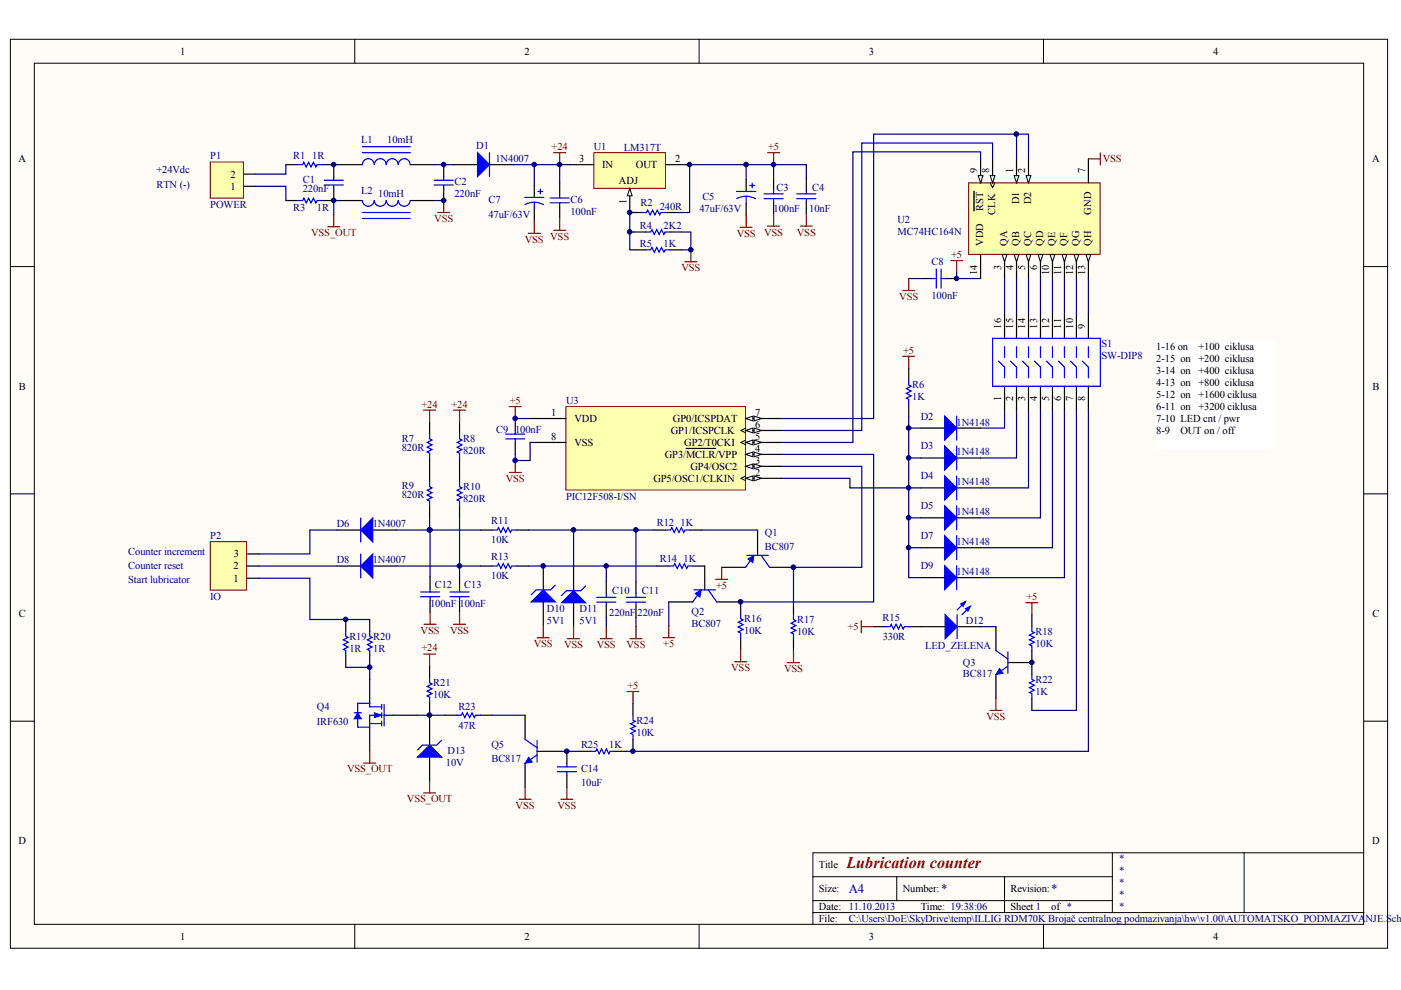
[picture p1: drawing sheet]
<svg xmlns="http://www.w3.org/2000/svg" width="297mm" height="210mm" viewBox="0 0 297 210" stroke-linecap="round" stroke-linejoin="round" font-family="sans-serif">
<defs><g id="words">
<text font-size="3.4" fill="#800000" x="179.5" y="184.1">Lubrication counter</text>
<g font-size="2.7" fill="#000080">
<text x="180" y="189.4">A4</text>
<text x="199.5" y="189.4">*</text>
<text x="222.9" y="189.4">*</text>
</g>
<g font-size="2.2">
<text x="38.2" y="11.6">1</text>
<text x="111.2" y="11.6">2</text>
<text x="184.2" y="11.6">3</text>
<text x="257.2" y="11.6">4</text>
<text x="3.9" y="34.4">A</text>
<text x="122.8" y="34.4">3</text>
<text x="127.7" y="35.6">IN</text>
<text x="134.8" y="35.6">OUT</text>
<text x="143.2" y="34.4">2</text>
<text x="290.9" y="34.4">A</text>
<text x="48.8" y="40.2">1</text>
<text x="48.8" y="37.6">2</text>
<text x="131.2" y="38.9">ADJ</text>
<text x="207.2" y="36.7" transform="rotate(-90 207.2 36.7)">9</text>
<text x="209.7" y="36.7" transform="rotate(-90 209.7 36.7)">8</text>
<text x="214.8" y="36.7" transform="rotate(-90 214.8 36.7)">1</text>
<text x="217.4" y="36.7" transform="rotate(-90 217.4 36.7)">2</text>
<text x="230.1" y="36.7" transform="rotate(-90 230.1 36.7)">7</text>
<text x="132.8" y="43.2" transform="rotate(-90 132.8 43.2)">1</text>
<text x="208.5" y="44.7" transform="rotate(-90 208.5 44.7)">RST</text>
<text x="211" y="45.6" transform="rotate(-90 211 45.6)">CLK</text>
<text x="216.1" y="43.3" transform="rotate(-90 216.1 43.3)">D1</text>
<text x="218.6" y="43.3" transform="rotate(-90 218.6 43.3)">D2</text>
<text x="231.3" y="45.5" transform="rotate(-90 231.3 45.5)">GND</text>
<text x="208.5" y="52.2" transform="rotate(-90 208.5 52.2)">VDD</text>
<text x="213.6" y="52.2" transform="rotate(-90 213.6 52.2)">QA</text>
<text x="216.1" y="52.2" transform="rotate(-90 216.1 52.2)">QB</text>
<text x="218.6" y="52.2" transform="rotate(-90 218.6 52.2)">QC</text>
<text x="221.2" y="52.2" transform="rotate(-90 221.2 52.2)">QD</text>
<text x="223.7" y="52.2" transform="rotate(-90 223.7 52.2)">QE</text>
<text x="226.3" y="52.2" transform="rotate(-90 226.3 52.2)">QF</text>
<text x="228.8" y="52.2" transform="rotate(-90 228.8 52.2)">QG</text>
<text x="231.3" y="52.2" transform="rotate(-90 231.3 52.2)">QH</text>
<text x="207.2" y="58.3" transform="rotate(-90 207.2 58.3)">14</text>
<text x="212.3" y="57.2" transform="rotate(-90 212.3 57.2)">3</text>
<text x="214.8" y="57.2" transform="rotate(-90 214.8 57.2)">4</text>
<text x="217.4" y="57.2" transform="rotate(-90 217.4 57.2)">5</text>
<text x="219.9" y="57.2" transform="rotate(-90 219.9 57.2)">6</text>
<text x="222.4" y="58.3" transform="rotate(-90 222.4 58.3)">10</text>
<text x="225" y="58.3" transform="rotate(-90 225 58.3)">11</text>
<text x="227.5" y="58.3" transform="rotate(-90 227.5 58.3)">12</text>
<text x="230.1" y="58.3" transform="rotate(-90 230.1 58.3)">13</text>
<text x="212.3" y="69.7" transform="rotate(-90 212.3 69.7)">16</text>
<text x="214.8" y="69.7" transform="rotate(-90 214.8 69.7)">15</text>
<text x="217.4" y="69.7" transform="rotate(-90 217.4 69.7)">14</text>
<text x="219.9" y="69.7" transform="rotate(-90 219.9 69.7)">13</text>
<text x="222.4" y="69.7" transform="rotate(-90 222.4 69.7)">12</text>
<text x="225" y="69.7" transform="rotate(-90 225 69.7)">11</text>
<text x="227.5" y="69.7" transform="rotate(-90 227.5 69.7)">10</text>
<text x="230.1" y="69.7" transform="rotate(-90 230.1 69.7)">9</text>
<text x="245.2" y="74.3">1-16 on</text>
<text x="245.2" y="76.8">2-15 on</text>
<text x="254.1" y="74.3">+100 ciklusa</text>
<text x="254.1" y="76.8">+200 ciklusa</text>
<text x="4" y="82.6">B</text>
<text x="245.2" y="79.3">3-14 on</text>
<text x="245.2" y="81.9">4-13 on</text>
<text x="254.1" y="79.3">+400 ciklusa</text>
<text x="254.1" y="81.9">+800 ciklusa</text>
<text x="291" y="82.6">B</text>
<text x="116.9" y="88.2">1</text>
<text x="121.8" y="89.5">VDD</text>
<text x="142.7" y="89.5">GP0/ICSPDAT</text>
<text x="160.1" y="88.2">7</text>
<text x="212.3" y="85.1" transform="rotate(-90 212.3 85.1)">1</text>
<text x="214.8" y="85.1" transform="rotate(-90 214.8 85.1)">2</text>
<text x="217.4" y="85.1" transform="rotate(-90 217.4 85.1)">3</text>
<text x="219.9" y="85.1" transform="rotate(-90 219.9 85.1)">4</text>
<text x="222.4" y="85.1" transform="rotate(-90 222.4 85.1)">5</text>
<text x="225" y="85.1" transform="rotate(-90 225 85.1)">6</text>
<text x="227.5" y="85.1" transform="rotate(-90 227.5 85.1)">7</text>
<text x="230.1" y="85.1" transform="rotate(-90 230.1 85.1)">8</text>
<text x="245.2" y="84.4">5-12 on</text>
<text x="245.2" y="86.9">6-11 on</text>
<text x="245.2" y="89.5">7-10 LED cnt / pwr</text>
<text x="254.1" y="84.4">+1600 ciklusa</text>
<text x="254.1" y="86.9">+3200 ciklusa</text>
<text x="116.9" y="93.3">8</text>
<text x="121.8" y="94.5">VSS</text>
<text x="142.2" y="92">GP1/ICSPCLK</text>
<text x="145.1" y="94.5">GP2/T0CKI</text>
<text x="160.1" y="95.8">4</text>
<text x="160.1" y="93.3">5</text>
<text x="160.1" y="90.7">6</text>
<text x="245.2" y="92">8-9</text>
<text x="250.3" y="92">OUT on / off</text>
<text x="140.9" y="97.1">GP3/MCLR/VPP</text>
<text x="146.4" y="99.6">GP4/OSC2</text>
<text x="160.1" y="100.9">2</text>
<text x="160.1" y="98.3">3</text>
<text x="138.5" y="102.1">GP5/OSC1/CLKIN</text>
<text x="49.6" y="118.2">3</text>
<text x="49.5" y="123.3">1</text>
<text x="49.5" y="120.7">2</text>
<text x="4" y="130.8">C</text>
<text x="291" y="130.8">C</text>
<text x="3.9" y="179">D</text>
<text x="290.9" y="179">D</text>
<text x="173.6" y="184.1">Title</text>
<text x="173.6" y="189.1">Size:</text>
<text x="191.4" y="189.1">Number:</text>
<text x="214.3" y="189.1">Revision:</text>
<text x="173.6" y="192.9">Date:</text>
<text x="173.6" y="195.5">File:</text>
<text x="195.2" y="192.9">Time: 19:38:06</text>
<text x="214.3" y="192.9">Sheet 1</text>
<text x="222.9" y="192.9">of *</text>
<text x="38.2" y="199.3">1</text>
<text x="111.2" y="199.3">2</text>
<text x="184.2" y="199.3">3</text>
<text x="257.2" y="199.3">4</text>
</g>
<g font-size="2.2" fill="#000080">
<text x="44.6" y="33.8">P1</text>
<text x="62.2" y="33.8">R1</text>
<text x="66.2" y="33.8">1R</text>
<text x="76.6" y="30.3">L1</text>
<text x="82.1" y="30.4">10mH</text>
<text x="101" y="31.6">D1</text>
<text x="105.1" y="34.4">1N4007</text>
<text x="125.9" y="31.8">U1</text>
<text x="132.3" y="31.9">LM317T</text>
<text x="33.2" y="36.8">+24Vdc</text>
<text x="33.2" y="39.8">RTN (-)</text>
<text x="64.2" y="38.8">C1</text>
<text x="64.2" y="40.8">220nF</text>
<text x="76.6" y="41.2">L2</text>
<text x="80.2" y="41.8">10mH</text>
<text x="96.4" y="39.2">C2</text>
<text x="96.4" y="41.7">220nF</text>
<text x="164.7" y="40.5">C3</text>
<text x="172.2" y="40.5">C4</text>
<text x="44.6" y="44.1">POWER</text>
<text x="62.2" y="44.8">R3</text>
<text x="67.2" y="44.8">1R</text>
<text x="103.6" y="43">C7</text>
<text x="103.6" y="46.1">47uF/63V</text>
<text x="120.9" y="45.5">100nF</text>
<text x="120.9" y="43">C6</text>
<text x="135.8" y="43.7">R2</text>
<text x="139.9" y="44.6">240R</text>
<text x="148.3" y="44.9">47uF/63V</text>
<text x="148.9" y="42.4">C5</text>
<text x="164" y="44.9">100nF</text>
<text x="171.6" y="44.9">10nF</text>
<text x="190.3" y="47.4">U2</text>
<text x="135.7" y="48.6">R4</text>
<text x="135.7" y="52.4">R5</text>
<text x="140.7" y="48.6">2K2</text>
<text x="140.7" y="52.4">1K</text>
<text x="190.3" y="49.9">MC74HC164N</text>
<text x="197.5" y="56.2">C8</text>
<text x="197.5" y="63.3">100nF</text>
<text x="233.6" y="73.5">S1</text>
<text x="233.6" y="76">SW-DIP8</text>
<text x="193.4" y="82.4">R6</text>
<text x="120" y="85.7">U3</text>
<text x="193.4" y="84.9">1K</text>
<text x="195.2" y="88.9">D2</text>
<text x="85.2" y="93.7">R7</text>
<text x="85.2" y="95.7">820R</text>
<text x="98.2" y="93.8">R8</text>
<text x="105.2" y="91.7">C9</text>
<text x="109.2" y="91.7">100nF</text>
<text x="195.2" y="95.3">D3</text>
<text x="202.8" y="90.2">1N4148</text>
<text x="98.2" y="96.3">820R</text>
<text x="195.2" y="101.6">D4</text>
<text x="202.8" y="96.6">1N4148</text>
<text x="85.2" y="103.7">R9</text>
<text x="85.2" y="105.7">820R</text>
<text x="98.2" y="103.9">R10</text>
<text x="98.2" y="106.5">820R</text>
<text x="120" y="105.9">PIC12F508-I/SN</text>
<text x="195.2" y="108">D5</text>
<text x="202.8" y="102.9">1N4148</text>
<text x="71.4" y="111.8">D6</text>
<text x="79" y="111.8">1N4007</text>
<text x="104.2" y="111.1">R11</text>
<text x="139.3" y="111.4">R12</text>
<text x="144.3" y="111.4">1K</text>
<text x="162.2" y="113.7">Q1</text>
<text x="202.8" y="109.2">1N4148</text>
<text x="27.2" y="117.7">Counter increment</text>
<text x="44.6" y="114.3">P2</text>
<text x="71.4" y="119.5">D8</text>
<text x="79" y="119.5">1N4007</text>
<text x="104.2" y="115.1">10K</text>
<text x="104.2" y="118.7">R13</text>
<text x="139.9" y="119.1">R14</text>
<text x="144.9" y="119.1">1K</text>
<text x="162.2" y="116.7">BC807</text>
<text x="195.2" y="114.3">D7</text>
<text x="202.8" y="115.6">1N4148</text>
<text x="27.2" y="120.7">Counter reset</text>
<text x="27.2" y="123.7">Start lubricator</text>
<text x="92.2" y="124.7">C12</text>
<text x="98.4" y="124.7">C13</text>
<text x="104.2" y="122.8">10K</text>
<text x="195.2" y="120.7">D9</text>
<text x="202.8" y="121.9">1N4148</text>
<text x="44.6" y="127.1">IO</text>
<text x="91.2" y="128.6">100nF</text>
<text x="97.4" y="128.6">100nF</text>
<text x="115.9" y="129.8">D10</text>
<text x="122.9" y="129.8">D11</text>
<text x="129.2" y="130.6">220nF</text>
<text x="129.8" y="126">C10</text>
<text x="135.2" y="130.6">220nF</text>
<text x="136.1" y="126">C11</text>
<text x="146.6" y="130.4">Q2</text>
<text x="157.8" y="131.9">R16</text>
<text x="187.1" y="131.7">R15</text>
<text x="74.1" y="135.6">R19 R20</text>
<text x="115.9" y="132.3">5V1</text>
<text x="122.9" y="132.3">5V1</text>
<text x="146.6" y="132.9">BC807</text>
<text x="157.8" y="134.4">10K</text>
<text x="169" y="132.1">R17</text>
<text x="169" y="134.6">10K</text>
<text x="187.2" y="135.6">330R</text>
<text x="196.2" y="137.6">LED_ZELENA</text>
<text x="204.8" y="132.3">D12</text>
<text x="219.5" y="134.6">R18</text>
<text x="219.5" y="137.1">10K</text>
<text x="74.1" y="138.2">1R</text>
<text x="79.1" y="138.2">1R</text>
<text x="204.1" y="141.1">Q3</text>
<text x="204.1" y="143.6">BC817</text>
<text x="91.8" y="145.5">R21</text>
<text x="91.8" y="148">10K</text>
<text x="219.5" y="144.8">R22</text>
<text x="219.5" y="147.3">1K</text>
<text x="67.2" y="150.6">Q4</text>
<text x="67.2" y="153.6">IRF630</text>
<text x="97.2" y="150.6">R23</text>
<text x="97.2" y="154.6">47R</text>
<text x="135" y="153.4">R24</text>
<text x="135" y="156">10K</text>
<text x="94.9" y="160">D13</text>
<text x="104.2" y="158.6">Q5</text>
<text x="104.2" y="161.6">BC817</text>
<text x="123.2" y="158.6">R25</text>
<text x="129.2" y="158.6">1K</text>
<text x="94.5" y="162.5">10V</text>
<text x="123.2" y="166.6">10uF</text>
<text x="123.2" y="163.6">C14</text>
<text x="237.1" y="182.8">*</text>
<text x="237.1" y="185.3">*</text>
<text x="237.1" y="187.9">*</text>
<text x="237.1" y="190.4">*</text>
<text x="180" y="192.9">11.10.2013</text>
<text x="180" y="195.5">C:\Users\DoE\SkyDrive\temp\ILLIG RDM70K Brojač centralnog podmazivanja\hw\v1.00\AUTOMATSKO_PODMAZIVA</text>
<text x="237.1" y="192.9">*</text>
<text x="289.5" y="195.5">NJE.SchD</text>
</g>
<g font-size="2.2" fill="#800000">
<text x="117" y="31.8">+24</text>
<text x="162.9" y="31.8">+5</text>
<text x="233.8" y="34.4">VSS</text>
<text x="92.1" y="47">VSS</text>
<text x="66" y="50.1">VSS_OUT</text>
<text x="111.3" y="51.5">VSS</text>
<text x="116.7" y="50.8">VSS</text>
<text x="156.2" y="50.2">VSS</text>
<text x="162" y="49.9">VSS</text>
<text x="168.9" y="49.9">VSS</text>
<text x="144.5" y="57.5">VSS</text>
<text x="201.7" y="54.7">+5</text>
<text x="190.7" y="63.6">VSS</text>
<text x="191.5" y="75">+5</text>
<text x="89.4" y="86.4">+24</text>
<text x="95.7" y="86.4">+24</text>
<text x="108.1" y="85.7">+5</text>
<text x="107.2" y="102.2">VSS</text>
<text x="151.8" y="124.8">+5</text>
<text x="217.6" y="127.2">+5</text>
<text x="89.2" y="134.4">VSS</text>
<text x="95.4" y="134.4">VSS</text>
<text x="113.2" y="137.2">VSS</text>
<text x="119.6" y="137.4">VSS</text>
<text x="126.5" y="137.4">VSS</text>
<text x="132.8" y="137.4">VSS</text>
<text x="140.6" y="137.2">+5</text>
<text x="179.8" y="133.6">+5</text>
<text x="89.4" y="138.1">+24</text>
<text x="155" y="142.3">VSS</text>
<text x="166.2" y="142.5">VSS</text>
<text x="133" y="146.1">+5</text>
<text x="209.1" y="152.6">VSS</text>
<text x="73.6" y="163.8">VSS_OUT</text>
<text x="86.3" y="170.1">VSS_OUT</text>
<text x="109.3" y="171.4">VSS</text>
<text x="118.2" y="171.4">VSS</text>
</g>
</g></defs>
<g fill="#fffcf8" stroke="#000" stroke-width=".21">
<path d="M2.2 8.3h292v192.8h-292z"/>
<path d="M7.3 13.4h281.8v182.6h-281.8z"/>
</g>
<g fill="none" stroke="#000" stroke-width=".21">
<path d="M75.2 8.3v5.1M148.2 8.3v5.1M221.2 8.3v5.1M2.2 56.5h5.1M289.2 56.5h5.1M2.2 104.7h5.1M289.2 104.7h5.1M2.2 152.9h5.1M289.2 152.9h5.1M75.2 196v5.1M148.2 196v5.1M172.4 185.9h63.4"/>
<path d="M172.4 193.5h116.8M172.4 191h63.4M190.1 185.9v5.1M213 185.9v7.6M221.2 196v5.1M235.8 180.8v12.7M263.8 180.8h-91.4v15.2M289.2 180.8h-25.4v12.7"/>
</g>
<path d="M44.6 34.4h7v7.6h-7z" fill="#ffffb0" stroke="#800000" stroke-width=".21"/>
<path d="M51.7 39.5h2.6M51.7 36.9h2.6" fill="none" stroke="#000" stroke-width=".25"/>
<path d="M44.6 114.9h7.7v10.2h-7.7z" fill="#ffffb0" stroke="#800000" stroke-width=".21"/>
<path d="M52.5 117.4h2.5M52.4 122.6h2.5M52.4 120h2.5" fill="none" stroke="#000" stroke-width=".25"/>
<path d="M120 86.2h38.1v17.7h-38.1z" fill="#ffffb0" stroke="#800000" stroke-width=".21"/>
<path d="M112.4 88.7h7.6M158.1 101.4h7.6" fill="none" stroke="#000" stroke-width=".25"/>
<path d="M158.1 100.9l-1 .5 1 .5" fill="none" stroke="#000" stroke-width=".21"/>
<g fill="#fffcf8" stroke="#000" stroke-width=".21">
<path d="M158.1 101.4l1.5-.5v1z"/>
<path d="M159.9 100.9l1.5 .5-1.5 .5z"/>
</g>
<path d="M158.1 98.9h7.6" fill="none" stroke="#000" stroke-width=".25"/>
<g fill="#fffcf8" stroke="#000" stroke-width=".21">
<path d="M158.1 98.9l1.5-.5v1z"/>
<path d="M159.9 98.4l1.5 .5-1.5 .5z"/>
</g>
<path d="M158.1 96.3h7.6" fill="none" stroke="#000" stroke-width=".25"/>
<g fill="#fffcf8" stroke="#000" stroke-width=".21">
<path d="M158.1 96.3l1.5-.5v1.1z"/>
<path d="M159.9 95.8l1.5 .5-1.5 .6z"/>
</g>
<path d="M145.5 95.1h6.2M158.1 93.8h7.6" fill="none" stroke="#000" stroke-width=".25"/>
<path d="M158.1 93.3l-1 .5 1 .5" fill="none" stroke="#000" stroke-width=".21"/>
<g fill="#fffcf8" stroke="#000" stroke-width=".21">
<path d="M158.1 93.8l1.5-.5v1z"/>
<path d="M159.9 93.3l1.5 .5-1.5 .5z"/>
</g>
<path d="M158.1 91.3h7.6" fill="none" stroke="#000" stroke-width=".25"/>
<path d="M158.1 90.8l-1 .5 1 .5" fill="none" stroke="#000" stroke-width=".21"/>
<g fill="#fffcf8" stroke="#000" stroke-width=".21">
<path d="M158.1 91.3l1.5-.5v1z"/>
<path d="M159.9 90.8l1.5 .5-1.5 .5z"/>
</g>
<path d="M158.1 88.7h7.6" fill="none" stroke="#000" stroke-width=".25"/>
<g fill="#fffcf8" stroke="#000" stroke-width=".21">
<path d="M158.1 88.7l1.5-.5v1z"/>
<path d="M159.9 88.2l1.5 .5-1.5 .5z"/>
</g>
<path d="M112.4 93.8h7.6" fill="none" stroke="#000" stroke-width=".25"/>
<path d="M205.4 38.8h27.8v15.1h-27.8z" fill="#ffffb0" stroke="#800000" stroke-width=".21"/>
<path d="M207.9 33.7v5.1" fill="none" stroke="#000" stroke-width=".25"/>
<path d="M207.4 37.2h1l-.5 1.6z" fill="#fffcf8" stroke="#000" stroke-width=".21"/>
<path d="M210.4 33.7v5.1M206.5 40.5v4.2" fill="none" stroke="#000" stroke-width=".25"/>
<path d="M209.9 38.8l.5 1 .6-1" fill="none" stroke="#000" stroke-width=".21"/>
<path d="M209.9 37.2h1.1l-.6 1.6z" fill="#fffcf8" stroke="#000" stroke-width=".21"/>
<path d="M215.5 33.7v5.1" fill="none" stroke="#000" stroke-width=".25"/>
<path d="M215 37.2h1l-.5 1.6z" fill="#fffcf8" stroke="#000" stroke-width=".21"/>
<path d="M218.1 33.7v5.1" fill="none" stroke="#000" stroke-width=".25"/>
<path d="M217.6 37.2h1l-.5 1.6z" fill="#fffcf8" stroke="#000" stroke-width=".21"/>
<path d="M213 54v5.1" fill="none" stroke="#000" stroke-width=".25"/>
<path d="M212.5 54h1l-.5 1.5z" fill="#fffcf8" stroke="#000" stroke-width=".21"/>
<path d="M215.5 54v5.1" fill="none" stroke="#000" stroke-width=".25"/>
<path d="M215 54h1l-.5 1.5z" fill="#fffcf8" stroke="#000" stroke-width=".21"/>
<path d="M218.1 54v5.1" fill="none" stroke="#000" stroke-width=".25"/>
<path d="M217.6 54h1l-.5 1.5z" fill="#fffcf8" stroke="#000" stroke-width=".21"/>
<path d="M220.6 54v5.1" fill="none" stroke="#000" stroke-width=".25"/>
<path d="M220.1 54h1l-.5 1.5z" fill="#fffcf8" stroke="#000" stroke-width=".21"/>
<path d="M223.1 54v5.1" fill="none" stroke="#000" stroke-width=".25"/>
<path d="M222.6 54h1.1l-.6 1.5z" fill="#fffcf8" stroke="#000" stroke-width=".21"/>
<path d="M225.7 54v5.1" fill="none" stroke="#000" stroke-width=".25"/>
<path d="M225.2 54h1l-.5 1.5z" fill="#fffcf8" stroke="#000" stroke-width=".21"/>
<path d="M228.2 54v5.1" fill="none" stroke="#000" stroke-width=".25"/>
<path d="M227.7 54h1l-.5 1.5z" fill="#fffcf8" stroke="#000" stroke-width=".21"/>
<path d="M230.8 54v5.1" fill="none" stroke="#000" stroke-width=".25"/>
<path d="M230.3 54h1l-.5 1.5z" fill="#fffcf8" stroke="#000" stroke-width=".21"/>
<g fill="none" stroke="#000" stroke-width=".25">
<path d="M60.6 34.9h2.5M68.2 34.9h2.6M96.2 34.9h5M103.8 34.9h5.1M113.3 39.3v2.6M118.7 38.7v2.5M158.2 38.1v2.5M164 37.8v2.5M171 37.8v2.5M230.8 33.7v5.1M113.3 44.4v2.5M118.7 43.8v2.5"/>
<path d="M158.2 43.1v2.6M164 42.9v2.5M171 42.9v2.5M195.2 59.1h2.5M200.3 59.1h2.5M207.9 54v5.1M192.7 78.1v2.5M91.1 89.5v2.5M91.1 97.1v5.1M97.4 89.5v2.5M97.4 97.1v5.1M109.2 88.7v2.6"/>
<path d="M109.2 93.8v2.5M192.7 85.7v2.5M195.2 90.8h5.1M195.2 97.1h5.1M202.8 90.8h5.1M202.8 97.1h5.1M71.4 112.4h5.1M79 112.4h5.1M91.1 107.3v2.5M97.4 107.3v2.5M101.9 112.4h2.5M109.5 112.4h2.5"/>
<path d="M195.2 103.4h5.1M195.2 109.8h5.1M195.2 116.1h5.1M202.8 103.4h5.1M202.8 109.8h5.1M202.8 116.1h5.1M71.4 120h5.1M73.3 131.3v2.6M73.3 139v2.5M78.4 131.3v2.6M78.4 139v2.5M79 120h5.1"/>
<path d="M101.9 120h2.5M109.5 120h2.5M195.2 122.5h5.1M202.8 122.5h5.1M78.4 144v5.1M78.4 154.2v5M83.5 151.6h5M91.1 141.2v2.6M91.1 148.8v2.6M91.1 152.9v5.1M94.2 151.6h2.6M101.9 151.6h2.5"/>
<path d="M111.3 151.7v5.1M113.9 159.3h5M122.7 159.3h2.6M130.3 159.3h2.6M134.2 149.2v2.5M134.2 156.8v2.5M91.1 160.5v5.1M111.3 161.8v5.1"/>
</g>
<g fill="#00f" stroke="#00f" stroke-width=".25">
<path d="M101.2 32.4l2.6 2.5-2.6 2.5z"/>
<path d="M200.3 88.2l2.5 2.6-2.5 2.5z"/>
<path d="M200.3 94.6l2.5 2.5-2.5 2.5z"/>
<path d="M200.3 100.9l2.5 2.5-2.5 2.6z"/>
<path d="M200.3 107.3l2.5 2.5-2.5 2.5z"/>
<path d="M200.3 113.6l2.5 2.5-2.5 2.6z"/>
<path d="M200.3 119.9l2.5 2.6-2.5 2.5z"/>
<path d="M76.5 112.4l2.5-2.6v5.1z"/>
<path d="M76.5 120l2.5-2.5v5z"/>
<path d="M88.5 160.5l2.6-2.5 2.5 2.5z"/>
</g>
<g fill="none" stroke="#00f" stroke-width=".25">
<path d="M63.1 34.9h1.1l.2-.5 .5 1 .5-1 .5 1 .5-1 .6 1 .2-.5h1M103.8 32.4v5M159 39.3h1M159.5 38.8v1M111.2 41.9h4.1M113.3 42.9l1.2 .2 .7 .3M113.3 42.9l-.8 .1-1.2 .4M113.3 42.9v1.5M114 40.6h1.1M114.5 40.1v1M116.6 42h4.1M116.6 43h4.1"/>
<path d="M118.7 41.2v.8M118.7 43v.8M156.2 40.6h4M158.2 41.6l.8 .1 1.2 .4M158.2 41.6l-.8 .1-1.2 .4M158.2 41.6v1.5M162 41.1h4.1M162 42.1h4.1M164 40.3v.8M164 42.1v.8M168.9 41.1h4.1M168.9 42.1h4.1"/>
<path d="M171 40.3v.8M171 42.1v.8M197.7 59.1h.8M198.5 57v4.1M199.5 57v4.1M199.5 59.1h.8M91.1 92v1l.5 .3-1 .5 1 .5-1 .5 1 .5-1 .5 .5 .3v1M97.4 92v1l.5 .3-1 .5 1 .5-1 .5 1 .5-1 .5 .5 .3v1M107.2 93h4.1M107.2 92h4.1M109.2 91.3v.7M109.2 93v.8"/>
<path d="M192.7 80.6v1l.5 .3-1 .5 1 .5-1 .5 1 .5-1 .5 .5 .3v1M202.8 88.2v5.1M202.8 94.6v5M76.5 109.8v5.1M76.5 117.5v5M91.1 102.2v1l.5 .2-1 .6 1 .5-1 .5 1 .5-1 .5 .5 .2v1.1M97.4 102.2v1l.5 .2-1 .6 1 .5-1 .5 1 .5-1 .5 .5 .2v1.1M104.4 112.4h1l.3-.5 .5 1 .5-1 .5 1 .5-1 .5 1 .3-.5h1M202.8 100.9v5.1M202.8 107.3v5M202.8 113.6v5.1M202.8 119.9v5.1"/>
<path d="M73.3 133.9v1l.5 .3-1 .5 1 .5-1 .5 1 .5-1 .5 .5 .2v1.1M78.4 133.9v1l.5 .3-1 .5 1 .5-1 .5 1 .5-1 .5 .5 .2v1.1M104.4 120h1l.3-.5 .5 1 .5-1 .5 1 .5-1 .5 1 .3-.5h1M75.1 151.1h1.5M78.4 153.4h2.5M80.9 149.9h-2.5v-.8h-2.6v2M80.9 151.6h-2.5v2.6h-2.6v-1.8M80.9 149.4v1M80.9 151.1v1M80.9 152.9v1M81.4 151.6h2.1M81.4 149.4v4.5"/>
<path d="M91.1 143.8v1l.5 .2-1 .5 1 .5-1 .5 1 .5-1 .6 .5 .2v1M93.6 157l-1 1h-3l-1.1 1M96.8 151.6h1l.2-.5 .5 1 .6-1 .5 1 .5-1 .5 1 .2-.5h1.1M111.3 156.8l2.6 1.7M113.9 157v4.6M125.3 159.3h1l.2-.5 .5 1 .6-1 .5 1 .5-1 .5 1 .2-.5h1M134.2 151.7v1l.5 .3-1 .5 1 .5-1 .5 1 .5-1 .5 .5 .2v1.1M113.9 160.1l-2.6 1.7"/>
</g>
<g fill="none" stroke="#000080" stroke-width=".25">
<path d="M108.9 34.9h11.9M113.3 34.9v4.4M118.7 34.9v3.8M158.2 38.1v-3.2h-12v10.2h-2.5M158.2 34.9h5.8v2.9M192.7 59.1h2.5M202.8 57.8v1.3h5.1M213 59.1v7.6M215.5 59.1v7.6M218.1 59.1v7.6M220.6 59.1v7.6M223.1 59.1v7.6"/>
<path d="M225.7 59.1v7.6M109.2 88.7h3.2M112.4 93.8v3.8h-3.2v-1.3M192.7 97.1h2.5M192.7 88.2v2.6M213 87v3.8h-5.1M215.5 87v10.1h-7.6M218.1 87v16.4h-10.2M220.6 87v22.8h-12.7M223.1 87v29.1h-15.2M225.7 87v35.5h-17.8M71.4 112.4h-5.7v5h-10.7"/>
<path d="M91.1 109.8v2.6M192.7 109.8h2.5M192.7 116.1h2.5M54.9 122.6h10.8v8.7h12.7M54.9 120h16.5M73.3 141.5h5.1v2.5M88.5 151.6h2.6v1.3M91.1 151.4v.2h3.1"/>
</g>
<g fill="none" stroke="#800000" stroke-width=".25">
<path d="M92.8 45.1h2.5M94.1 42.5v2.6M112 49.5h2.5M113.3 46.9v2.6M117.4 48.8h2.5M118.7 46.3v2.5M145.2 55.5h2.5M146.5 53v2.5M156.9 48.2h2.6M158.2 45.7v2.5M162.8 47.9h2.5M164 45.4v2.5"/>
<path d="M192.7 59.1v2.5M201.6 55.3h2.5M202.8 55.3v2.5M191.4 75.5h2.5M191.4 61.6h2.5M192.7 75.5v2.6M89.8 87h2.6M91.1 87v2.5M96.2 87h2.5M97.4 87v2.5M108 86.2h2.5M109.2 86.2v2.5"/>
<path d="M109.2 97.6v2.6M108 100.2h2.5M89.8 138.7h2.6M91.1 138.7v2.5M78.4 159.2v2.6M132.9 146.6h2.6M134.2 146.6v2.6M77.1 161.8h2.6M89.8 168.1h2.6M91.1 165.6v2.5M110.1 169.4h2.5M111.3 166.9v2.5"/>
</g>
<g fill="#00f" stroke="#00f" stroke-width=".21">
<path d="M79.4 151.1l1.5 .5-1.5 .5z"/>
<path d="M75.8 151.1l.8 1.3h-1.5z"/>
<path d="M112.1 160.6l.7 1-1.5 .2z"/>
</g>
<path d="M125.9 32.4h15.2v7.5h-15.2z" fill="#ffffb0" stroke="#800000" stroke-width=".21"/>
<path d="M120.8 34.9h5.1M133.5 40v5.1" fill="none" stroke="#000" stroke-width=".25"/>
<path d="M133.5 40l.5 1.5h-1z" fill="#fffcf8" stroke="#000" stroke-width=".21"/>
<g fill="none" stroke="#000" stroke-width=".25">
<path d="M70.8 34.9v2.5M70.8 40v2.5h-2.6M71.8 34.9h5M87 34.9h5.1M94.1 34.9v2.5M94.1 40v2.5M141.1 34.9h5.1M60.6 42.5h2.5M71.8 42.5h5M87 42.5h5.1M133.5 45.1h2.6M134.4 49.2h2.5"/>
<path d="M134.4 53h2.5M141.1 45.1h2.6M142 49.2h2.6M142 53h2.6M213 66.7v5M215.5 66.7v5M218.1 66.7v5M220.6 66.7v5M223.1 66.7v5M225.7 66.7v5M228.2 66.7v5M230.8 66.7v5"/>
<path d="M213 81.9v5.1M215.5 81.9v5.1M218.1 81.9v5.1M220.6 81.9v5.1M223.1 81.9v5.1M225.7 81.9v5.1M228.2 81.9v5.1M230.8 81.9v5.1M138.6 112.4h2.6M146.2 112.4h2.6M160.6 112.7v5.1M91.2 122.2v2.6"/>
<path d="M91.2 127.3v2.5M97.4 122.2v2.6M97.4 127.3v2.5M115.2 120v5.1M115.2 127.6v5.1M121.6 120.2v5.1M121.6 127.8v5.1M128.5 123.4v2.5M128.5 128.4v2.6M134.8 123.4v2.5M134.8 128.4v2.6M139.3 120h2.5"/>
<path d="M141.8 127.6h5.1M146.9 120h2.5v5.1M152 127.6h5v2.6M153 120.3h5.1M157 135.2v2.6M163.2 120.3h5M168.2 127.8v2.6M168.2 135.4v2.6M185.1 132.9h2.6M192.8 132.9h7.6M202.9 132.9h5.1M211.2 132.9v5"/>
<path d="M218.8 130.3v2.6M218.8 137.9v5.1M120.2 159.3v2.5M211.2 143v5.1M213.7 140.5h5.1M218.8 148.1v2.5M120.2 164.4v2.5"/>
</g>
<g fill="none" stroke="#00f" stroke-width=".25">
<path d="M68.7 38.2h4.1M68.7 39.2h4.1M70.8 37.4v.8M70.8 39.2v.8M76.8 32.4h10.2M76.8 31.1h10.2M79.3 34.9a1.24 1.24 0 0 0-1.2-1.3 1.24 1.24 0 0 0-1.3 1.3M81.9 34.9a1.24 1.24 0 0 0-1.3-1.3 1.24 1.24 0 0 0-1.2 1.3M84.4 34.9a1.24 1.24 0 0 0-1.2-1.3 1.24 1.24 0 0 0-1.3 1.3M86.9 34.9a1.24 1.24 0 0 0-1.2-1.3 1.24 1.24 0 0 0-1.2 1.3M92 38.2h4.1M92 39.2h4.1"/>
<path d="M94.1 37.4v.8M94.1 39.2v.8M63.1 42.5h1.1l.2-.5 .5 1 .5-1 .5 1 .5-1 .6 1 .2-.5h1M76.8 45.1h10.2M76.8 46.3h10.2M79.3 42.5a1.24 1.24 0 0 1-1.2 1.2 1.24 1.24 0 0 1-1.3-1.2M81.9 42.5a1.24 1.24 0 0 1-1.3 1.2 1.24 1.24 0 0 1-1.2-1.2M84.4 42.5a1.24 1.24 0 0 1-1.2 1.2 1.24 1.24 0 0 1-1.3-1.2M86.9 42.5a1.24 1.24 0 0 1-1.2 1.2 1.24 1.24 0 0 1-1.2-1.2M136.1 45.1h1l.2-.5 .5 1 .5-1 .6 1 .5-1 .5 1 .2-.5h1M136.9 49.2h1.1l.2-.5 .5 1 .5-1 .5 1 .5-1 .6 1 .2-.5h1M136.9 53h1.1l.2-.5 .5 1 .5-1 .5 1 .5-1 .6 1 .2-.5h1"/>
<path d="M210.4 71.7h22.9v10.2h-22.9zM211.7 76.6l1.3 1.2v2.3M213 73.5v2.3M214.3 76.6l1.2 1.2v2.3M215.5 73.5v2.3M216.8 76.6l1.3 1.2v2.3M218.1 73.5v2.3M219.3 76.6l1.3 1.2v2.3M220.6 73.5v2.3M221.9 76.6l1.2 1.2v2.3M223.1 73.5v2.3M224.4 76.6l1.3 1.2v2.3"/>
<path d="M225.7 73.5v2.3M227 76.6l1.2 1.2v2.3M228.2 73.5v2.3M229.5 76.6l1.3 1.2v2.3M230.8 73.5v2.3M141.2 112.4h1l.2-.5 .5 1 .5-1 .6 1 .5-1 .5 1 .2-.5h1M158.3 117.8h4.6M159.3 118.5l-1.2 1.8M161.4 117.8l1.8 2.5M89.2 125.5h4M89.2 126.5h4M91.2 124.8v.7"/>
<path d="M91.2 126.5v.8M95.4 125.5h4.1M95.4 126.5h4.1M97.4 124.8v.7M97.4 126.5v.8M117.7 124.1l-1 1h-3l-1.1 1M124.1 124.2l-1 1.1h-3l-1 1M126.5 126.7h4.1M126.5 127.7h4.1M128.5 125.9v.8M128.5 127.7v.7M132.8 126.7h4.1"/>
<path d="M132.8 127.7h4.1M134.8 125.9v.8M134.8 127.7v.7M141.8 120h1l.3-.5 .5 1 .5-1 .5 1 .5-1 .5 1 .3-.5h1M147.1 125.1h4.6M148.1 125.8l-1.2 1.8M150.2 125.1l1.8 2.5M157 130.2v1l.5 .2-1 .5 1 .5-1 .5 1 .6-1 .5 .5 .2v1M168.2 130.4v1l.5 .2-1 .5 1 .5-1 .5 1 .6-1 .5 .5 .2v1M187.7 132.9h1l.3-.5 .5 1 .5-1 .5 1 .5-1 .5 1 .3-.5h1M202.9 130.3v5.1M204.7 127.5l-1.8 1.8"/>
<path d="M205.7 128.6l-1.8 1.7M211.2 137.9l2.5 1.8M213.7 138.2v4.6M218.8 132.9v1l.5 .2-1 .5 1 .6-1 .5 1 .5-1 .5 .5 .2v1M213.7 141.2l-2.5 1.8M218.8 143v1l.5 .3-1 .5 1 .5-1 .5 1 .5-1 .5 .5 .3v1M118.2 162.6h4M118.2 163.6h4M120.2 161.8v.8M120.2 163.6v.8"/>
</g>
<g fill="none" stroke="#000080" stroke-width=".25">
<path d="M54.3 39.5h6.3v3M60.6 34.9v2h-6.3M70.8 34.9h1M92.1 34.9h4.1M164 34.9h7v2.9M207.9 33.7v-1.5h-27.1v61.6h-15.1M210.4 33.7v-3.4h-27.7v61h-17M215.5 33.7v-5.3h-30.3v60.3h-19.5M215.5 28.4h2.6v5.3M71.8 42.5h-1v3M92.1 42.5h2M133.5 45.1v7.9h.9"/>
<path d="M133.5 49.2h.9M144.6 49.2h1.9v3.8h-1.9M228.2 59.1v7.6M230.8 59.1v7.6M165.7 96.3h19.5v31.3h-28.2M165.7 98.9h17v21.4h-14.5v7.5M195.2 90.8h-2.5v12.6h-12.5v-2h-14.5M228.2 87v63.6h-9.4M230.8 87v72.3h-97.9M84.1 112.4h7.1v9.8M91.2 112.4h10.7M97.4 109.8v10.2h4.5"/>
<path d="M112 112.4h9.6v7.8M121.6 112.4h17M134.8 112.4v11M148.8 112.4h11.8v.3M195.2 103.4h-2.5v19.1h2.5M84.1 120h13.3v2.2M112 120h27.3M128.5 120v3.4M128.5 131v1.9M134.8 131v1.9M141.8 127.6v5.1M208 132.9h3.2"/>
<path d="M104.4 151.6l6.9 .1M118.9 159.3h3.8"/>
</g>
<g fill="none" stroke="#800000" stroke-width=".25">
<path d="M117.4 32.4h2.5M118.7 32.4v2.5M162.8 32.4h2.5M164 32.4v2.5M230.8 33.7h2.5M233.3 32.4v2.6M69.5 48.1h2.5M70.8 45.5v2.6M169.7 47.9h2.5M171 45.4v2.5M89.9 132.4h2.6M91.2 129.8v2.6"/>
<path d="M96.2 132.4h2.5M97.4 129.8v2.6M113.9 135.2h2.6M115.2 132.7v2.5M120.3 135.4h2.6M121.6 132.9v2.5M127.3 135.4h2.5M128.5 132.9v2.5M133.6 135.4h2.5M134.8 132.9v2.5M140.5 135.2h2.6M141.8 132.7v2.5"/>
<path d="M151.7 122.8h2.6M153 120.3v2.5M157 137.8v2.5M168.2 138v2.5M182.6 131.6v2.5M182.6 132.9h2.5M217.5 127.8h2.5M218.8 127.8v2.5M155.8 140.3h2.5M167 140.5h2.5M209.9 150.6h2.5M211.2 148.1v2.5"/>
<path d="M118.9 169.4h2.6M120.2 166.9v2.5"/>
</g>
<g fill="#00f" stroke="#00f" stroke-width=".25">
<path d="M112.6 127.6l2.6-2.5 2.5 2.5z"/>
<path d="M119.1 127.8l2.5-2.5 2.5 2.5z"/>
<path d="M200.4 130.3l2.5 2.6-2.5 2.5z"/>
<path d="M204.7 129.1l1-.5-.5 1z"/>
<path d="M203.7 128.1l1-.6-.5 1.1z"/>
</g>
<g fill="#00f" stroke="#00f" stroke-width=".21">
<path d="M147.4 125.8l1.3-.7-.3 1.5z"/>
<path d="M158.6 118.5l1.3-.7-.3 1.5z"/>
<path d="M211.9 141.7l.8 1.1-1.5 .2z"/>
</g>
<path d="M245.1 72.3h25v22.9h-25z" fill="#fff" stroke="#fff" stroke-width=".21"/>
<g fill="#000080" stroke="#000080" stroke-width=".21">
<circle cx="70.7" cy="42.5" r=".49"/>
<circle cx="70.7" cy="34.9" r=".49"/>
<circle cx="73.3" cy="131.3" r=".48"/>
<circle cx="78.4" cy="141.5" r=".48"/>
<circle cx="91.1" cy="151.6" r=".49"/>
<circle cx="91.1" cy="112.4" r=".49"/>
<circle cx="91.2" cy="112.4" r=".48"/>
<circle cx="94.1" cy="42.5" r=".48"/>
<circle cx="94.1" cy="34.9" r=".48"/>
<circle cx="97.4" cy="120" r=".48"/>
<circle cx="109.2" cy="97.6" r=".48"/>
<circle cx="109.2" cy="88.7" r=".48"/>
<circle cx="113.3" cy="34.9" r=".48"/>
<circle cx="115.2" cy="120" r=".48"/>
<circle cx="118.6" cy="34.9" r=".49"/>
<circle cx="120.2" cy="159.3" r=".49"/>
<circle cx="121.6" cy="112.4" r=".48"/>
<circle cx="128.5" cy="120" r=".48"/>
<circle cx="133.5" cy="49.2" r=".48"/>
<circle cx="133.5" cy="45" r=".48"/>
<circle cx="134.2" cy="159.3" r=".48"/>
<circle cx="134.8" cy="112.4" r=".48"/>
<circle cx="146.2" cy="34.9" r=".48"/>
<circle cx="146.4" cy="52.9" r=".48"/>
<circle cx="157" cy="127.6" r=".48"/>
<circle cx="158.2" cy="34.9" r=".48"/>
<circle cx="164" cy="34.9" r=".48"/>
<circle cx="168.2" cy="120.3" r=".48"/>
<circle cx="192.6" cy="116.1" r=".48"/>
<circle cx="192.6" cy="109.8" r=".48"/>
<circle cx="192.6" cy="103.4" r=".48"/>
<circle cx="192.6" cy="97.1" r=".48"/>
<circle cx="192.6" cy="90.7" r=".48"/>
<circle cx="202.8" cy="59" r=".48"/>
<circle cx="215.5" cy="28.4" r=".49"/>
<circle cx="218.7" cy="140.5" r=".48"/>
</g>
<use href="#words"/>
</svg>
